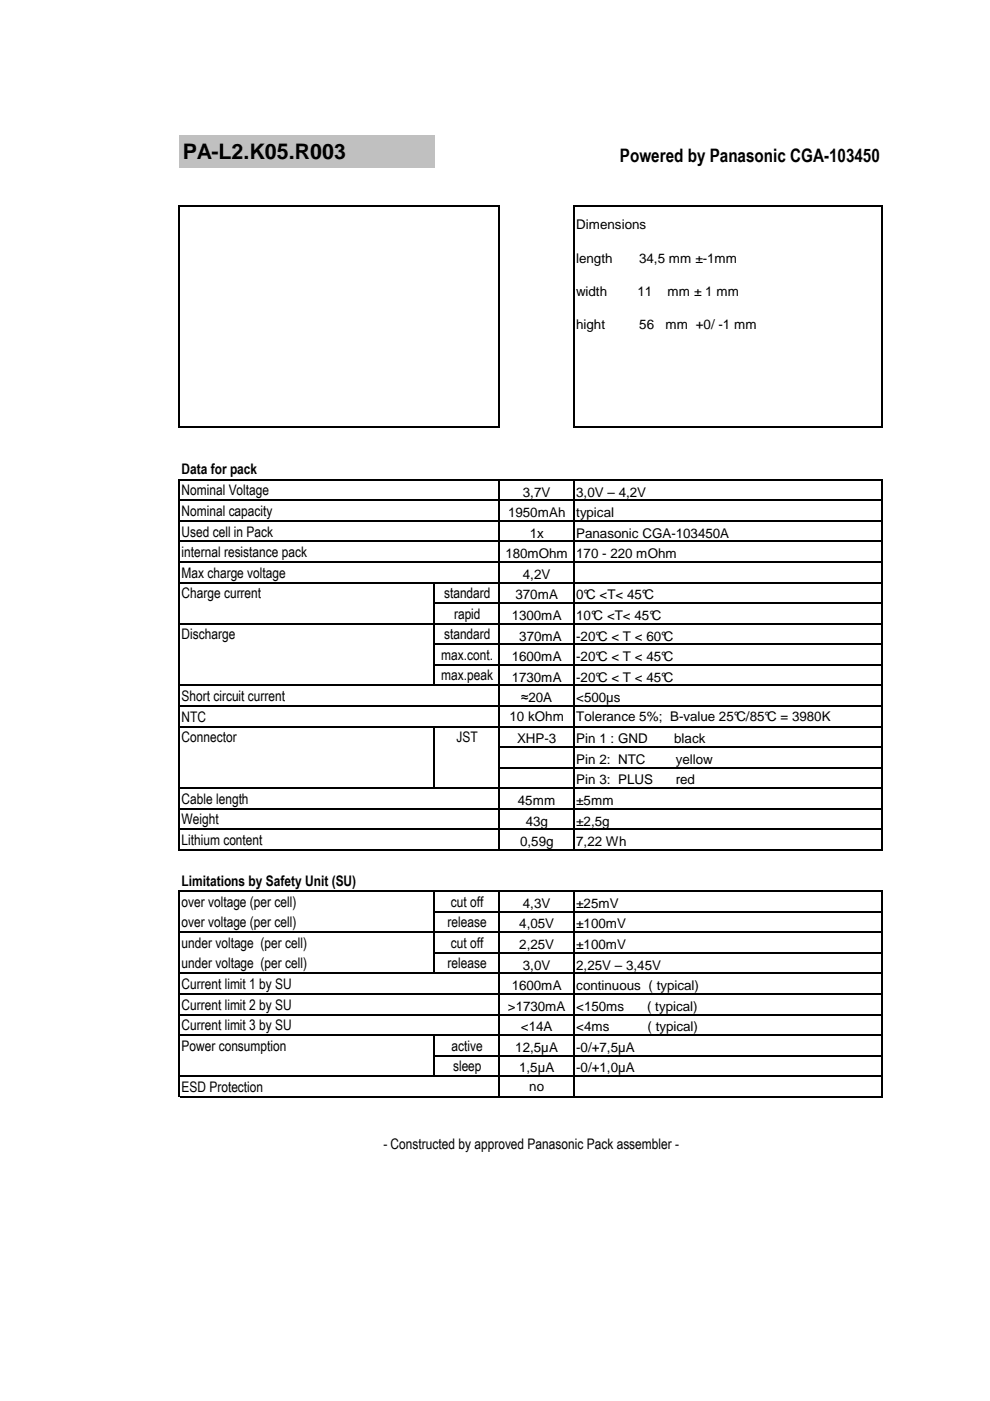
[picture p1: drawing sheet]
<svg xmlns="http://www.w3.org/2000/svg" width="210mm" height="297mm" viewBox="0 0 210 297" stroke-linecap="round" stroke-linejoin="round" font-family="sans-serif">
<defs><g id="words">
<text font-size="4.5" x="38.7" y="33.7">PA-L2.K05.R003</text>
<text font-size="3.9" x="131.4" y="34.4">Powered by Panasonic CGA-103450</text>
<g font-size="3.1">
<text x="38.5" y="100.5">Data for pack</text>
<text x="38.5" y="105">Nominal Voltage</text>
<text x="38.5" y="109.4">Nominal capacity</text>
<text x="38.5" y="113.7">Used cell in Pack</text>
<text x="38.5" y="118.1">internal resistance pack</text>
<text x="38.5" y="122.5">Max charge voltage</text>
<text x="38.5" y="126.8">Charge current</text>
<text x="94.1" y="126.8">standard</text>
<text x="96.3" y="131.2">rapid</text>
<text x="38.5" y="135.6">Discharge</text>
<text x="94.1" y="135.6">standard</text>
<text x="93.6" y="139.9">max.cont.</text>
<text x="38.5" y="148.6">Short circuit current</text>
<text x="93.6" y="144.3">max.peak</text>
<text x="38.5" y="153">NTC</text>
<text x="38.5" y="157.4">Connector</text>
<text x="96.8" y="157.4">JST</text>
<text x="38.5" y="170.4">Cable length</text>
<text x="38.5" y="174.8">Weight</text>
<text x="38.5" y="179.2">Lithium content</text>
<text x="38.5" y="187.9">Limitations by Safety Unit (SU)</text>
<text x="38.5" y="192.2">over voltage (per cell)</text>
<text x="38.5" y="196.6">over voltage (per cell)</text>
<text x="94.9" y="196.6">release</text>
<text x="95.6" y="192.2">cut off</text>
<text x="38.5" y="201">under voltage (per cell)</text>
<text x="95.6" y="201">cut off</text>
<text x="38.5" y="205.3">under voltage (per cell)</text>
<text x="38.5" y="209.7">Current limit 1 by SU</text>
<text x="94.9" y="205.3">release</text>
<text x="38.5" y="214">Current limit 2 by SU</text>
<text x="38.5" y="218.4">Current limit 3 by SU</text>
<text x="38.5" y="222.8">Power consumption</text>
<text x="95.8" y="222.8">active</text>
<text x="96.1" y="227.1">sleep</text>
<text x="38.5" y="231.5">ESD Protection</text>
<text x="81.3" y="243.7">- Constructed by approved Panasonic Pack assembler -</text>
</g>
<g font-size="2.8">
<text x="122.2" y="48.6">Dimensions</text>
<text x="122.2" y="55.7">length</text>
<text x="135.5" y="55.7">34,5 mm ±-1mm</text>
<text x="122.2" y="62.7">width</text>
<text x="135.2" y="62.7">11</text>
<text x="141.5" y="62.7">mm ± 1 mm</text>
<text x="122.2" y="69.7">hight</text>
<text x="135.6" y="69.7">56</text>
<text x="141.1" y="69.7">mm +0/ -1 mm</text>
<text x="110.9" y="105.3">3,7V</text>
<text x="122.2" y="105.3">3,0V – 4,2V</text>
<text x="107.7" y="109.6">1950mAh</text>
<text x="122.2" y="109.6">typical</text>
<text x="107.1" y="118.4">180mOhm 170 - 220 mOhm</text>
<text x="112.4" y="114">1x</text>
<text x="122.2" y="114">Panasonic CGA-103450A</text>
<text x="110.9" y="122.7">4,2V</text>
<text x="108.5" y="131.4">1300mA</text>
<text x="109.3" y="127.1">370mA</text>
<text x="122.2" y="131.4">10°C &lt;T&lt; 45°C</text>
<text x="122.2" y="127.1">0°C &lt;T&lt; 45°C</text>
<text x="110.1" y="135.8">370mA</text>
<text x="122.2" y="135.8">-20°C &lt; T &lt; 60°C</text>
<text x="108.5" y="140.2">1600mA</text>
<text x="122.2" y="140.2">-20°C &lt; T &lt; 45°C</text>
<text x="108.5" y="144.5">1730mA</text>
<text x="110.5" y="148.9">≈20A</text>
<text x="122.2" y="144.5">-20°C &lt; T &lt; 45°C</text>
<text x="122.2" y="148.9">&lt;500µs</text>
<text x="108" y="152.9">10 kOhm</text>
<text x="122.2" y="152.9">Tolerance 5%; B-value 25°C/85°C = 3980K</text>
<text x="109.7" y="157.6">XHP-3</text>
<text x="122.2" y="162">Pin 2: NTC</text>
<text x="122.2" y="157.6">Pin 1 : GND</text>
<text x="143" y="157.6">black</text>
<text x="143.3" y="162">yellow</text>
<text x="122.2" y="166.3">Pin 3: PLUS</text>
<text x="143.3" y="166.3">red</text>
<text x="109.8" y="170.7">45mm</text>
<text x="122.2" y="170.7">±5mm</text>
<text x="110.3" y="179.4">0,59g</text>
<text x="111.5" y="175">43g</text>
<text x="122.2" y="175">±2,5g</text>
<text x="122.2" y="179.4">7,22 Wh</text>
<text x="110.1" y="196.9">4,05V</text>
<text x="110.9" y="192.4">4,3V</text>
<text x="122.2" y="192.4">±25mV</text>
<text x="122.2" y="196.9">±100mV</text>
<text x="110.1" y="201.2">2,25V</text>
<text x="122.2" y="201.2">±100mV</text>
<text x="108.5" y="209.9">1600mA</text>
<text x="110.9" y="205.6">3,0V</text>
<text x="122.2" y="209.9">continuous ( typical)</text>
<text x="122.2" y="205.6">2,25V – 3,45V</text>
<text x="107.7" y="214.3">&gt;1730mA</text>
<text x="122.2" y="214.3">&lt;150ms</text>
<text x="137.2" y="214.3">( typical)</text>
<text x="110.4" y="218.7">&lt;14A</text>
<text x="122.2" y="218.7">&lt;4ms</text>
<text x="137.3" y="218.7">( typical)</text>
<text x="109.3" y="223">12,5µA</text>
<text x="110.1" y="227.4">1,5µA</text>
<text x="122.2" y="227.4">-0/+1,0µA</text>
<text x="122.2" y="223">-0/+7,5µA</text>
<text x="112.2" y="231.4">no</text>
</g>
</g></defs>
<path d="M38 28.6h54.2v6.9h-54.2z" fill="#c0c0c0"/>
<g fill="none" stroke="#000" stroke-width=".25">
<path d="M38 43.6v47.1M38.1 43.7h67.8M105.7 43.8v46.9M121.6 43.6v47.1M121.8 43.7h65.3M186.9 43.8v46.9M38.1 90.6h67.8M121.8 90.6h65.3M38 101.6v78.7M38.1 101.7h149M38.1 106.1h149M38.1 110.4h149"/>
<path d="M38.1 114.8h149M38.1 119.2h149M105.7 101.9v78.4M121.6 101.9v78.4M186.9 101.9v78.4M38.1 123.5h149M38.1 132.2h149M92.1 123.7v21.8M92.2 127.9h94.9M92.2 136.6h94.9M38.1 145.3h149M38.1 149.7h149"/>
<path d="M38.1 154.1h149M92.1 154.2v13.1M92.2 141h94.9M105.9 158.4h81.2M38.1 167.1h149M38.1 171.5h149M38.1 175.9h149M105.9 162.8h81.2M38 188.8v43.9M38.1 180.2h149M38.1 188.9h149M38.1 197.7h149"/>
<path d="M92.1 189.1v17.4M92.2 193.3h94.9M105.7 189.1v43.6M121.6 189.1v43.6M186.9 189.1v43.6M38.1 206.4h149M38.1 210.7h149M38.1 215.1h149M38.1 219.5h149M92.1 219.6v8.7M92.2 202h94.9M38.1 228.2h149"/>
<path d="M38.1 232.5h149M92.2 223.8h94.9"/>
</g>
<use href="#words"/>
</svg>
